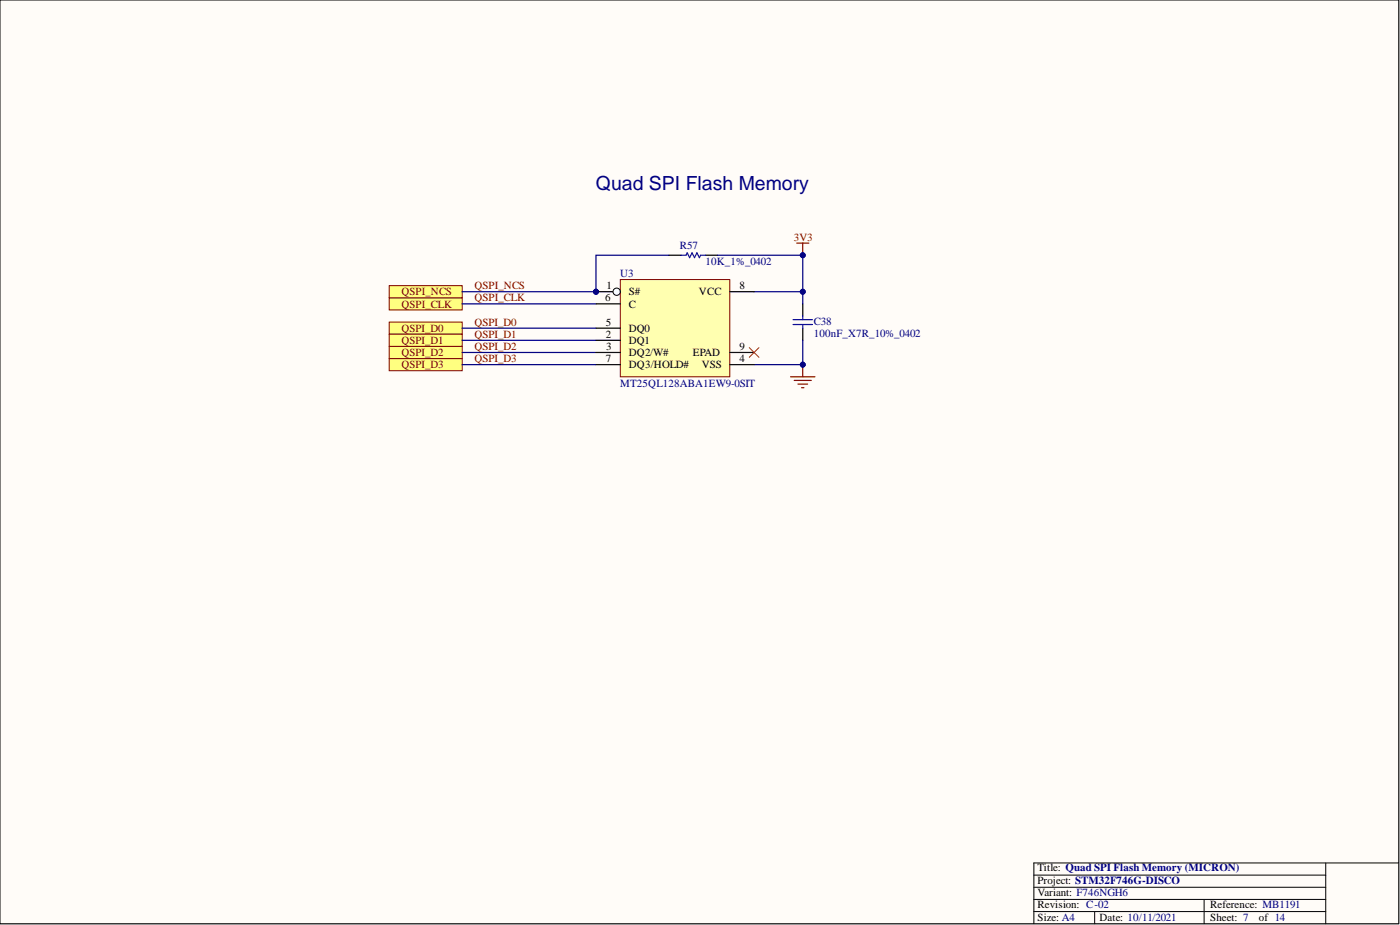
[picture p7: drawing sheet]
<svg xmlns="http://www.w3.org/2000/svg" width="292mm" height="193mm" viewBox="0 0 292 193" stroke-linecap="round" stroke-linejoin="round" font-family="sans-serif">
<defs><g id="words">
<text font-size="4.1" fill="#000080" x="124.3" y="39.7">Quad SPI Flash Memory</text>
<g font-size="2.3" fill="#000080">
<text x="141.9" y="52">R57</text>
<text x="129.4" y="57.8">U3</text>
<text x="147.2" y="55.3">10K_1%_0402</text>
<text x="169.8" y="67.7">C38</text>
<text x="169.8" y="70.2">100nF_X7R_10%_0402</text>
<text x="129.4" y="80.6">MT25QL128ABA1EW9-0SIT</text>
</g>
<g font-size="2.3" fill="#800000">
<text x="165.6" y="50.2">3V3</text>
<text x="83.7" y="64.2">QSPI_CLK</text>
<text x="83.7" y="61.6">QSPI_NCS</text>
<text x="99" y="60.3">QSPI_NCS</text>
<text x="99" y="62.9">QSPI_CLK</text>
<text x="83.7" y="69.2">QSPI_D0</text>
<text x="83.7" y="71.8">QSPI_D1</text>
<text x="99" y="68">QSPI_D0</text>
<text x="99" y="70.5">QSPI_D1</text>
<text x="83.7" y="76.8">QSPI_D3</text>
<text x="83.7" y="74.3">QSPI_D2</text>
<text x="99" y="73">QSPI_D2</text>
<text x="99" y="75.6">QSPI_D3</text>
</g>
<g font-size="2.3">
<text x="126.3" y="62.9">6</text>
<text x="126.5" y="60.3">1</text>
<text x="131.2" y="61.6">S#</text>
<text x="131.2" y="64.2">C</text>
<text x="145.8" y="61.6">VCC</text>
<text x="154.3" y="60.3">8</text>
<text x="126.4" y="68">5</text>
<text x="126.4" y="70.5">2</text>
<text x="131.2" y="69.2">DQ0</text>
<text x="131.2" y="71.8">DQ1</text>
<text x="126.4" y="75.6">7</text>
<text x="126.5" y="73">3</text>
<text x="131.2" y="74.3">DQ2/W#</text>
<text x="131.2" y="76.8">DQ3/HOLD#</text>
<text x="144.6" y="74.3">EPAD</text>
<text x="146.4" y="76.8">VSS</text>
<text x="154.3" y="75.6">4</text>
<text x="154.3" y="73">9</text>
<text x="216.5" y="181.8">Title: Quad SPI Flash Memory (MICRON)</text>
<text x="216.5" y="184.3">Project: STM32F746G-DISCO</text>
<text x="216.5" y="189.4">Revision: C-02</text>
<text x="216.5" y="186.9">Variant: F746NGH6</text>
<text x="252.5" y="189.4">Reference: MB1191</text>
<text x="216.5" y="192.2">Size: A4</text>
<text x="229.4" y="192.2">Date: 10/11/2021</text>
<text x="252.5" y="192.2">Sheet: 7</text>
<text x="262.7" y="192.2">of 14</text>
</g>
</g></defs>
<path d="M0 0h291.8v192.7h-291.8z" fill-rule="evenodd" fill="#fffcf8"/>
<path d="M0 0h291.8v192.7h-291.8z" fill="none" stroke="#000" stroke-width=".21"/>
<path d="M0 0h291.8v192.7h-291.8z" fill-rule="evenodd" fill="#fffcf8"/>
<path d="M0 0h291.8v192.7h-291.8zM215.7 182.6h60.9M215.7 185.1h60.9M215.7 190.2h60.9M215.7 187.6h60.9M228.4 190.2v2.5M251.2 187.6v5.1M276.6 180v12.7M291.8 180h-76.1v12.7" fill="none" stroke="#000" stroke-width=".21"/>
<path d="M166.2 50.7h2.6M167.5 50.7v2.5" fill="none" stroke="#800000" stroke-width=".25"/>
<circle cx="167.5" cy="53.2" r=".51" fill="#000080"/>
<circle cx="167.5" cy="53.2" r=".51" fill="none" stroke="#000080" stroke-width=".21"/>
<path d="M81.2 67.2h15.2v2.5h-15.2z" fill-rule="evenodd" fill="#ffff80"/>
<path d="M81.2 67.2h15.2v2.5h-15.2z" fill="none" stroke="#800000" stroke-width=".21"/>
<path d="M81.2 74.8h15.2v2.5h-15.2z" fill-rule="evenodd" fill="#ffff80"/>
<path d="M81.2 74.8h15.2v2.5h-15.2z" fill="none" stroke="#800000" stroke-width=".21"/>
<path d="M81.2 72.3h15.2v2.5h-15.2z" fill-rule="evenodd" fill="#ffff80"/>
<path d="M81.2 72.3h15.2v2.5h-15.2z" fill="none" stroke="#800000" stroke-width=".21"/>
<path d="M81.2 69.7h15.2v2.6h-15.2z" fill-rule="evenodd" fill="#ffff80"/>
<path d="M81.2 69.7h15.2v2.6h-15.2z" fill="none" stroke="#800000" stroke-width=".21"/>
<path d="M96.4 68.5h27.9M96.4 73.5h27.9M96.4 71h27.9M96.4 76.1h27.9" fill="none" stroke="#000080" stroke-width=".25"/>
<path d="M81.2 62.1h15.2v2.6h-15.2z" fill-rule="evenodd" fill="#ffff80"/>
<path d="M81.2 62.1h15.2v2.6h-15.2z" fill="none" stroke="#800000" stroke-width=".21"/>
<path d="M81.2 59.6h15.2v2.5h-15.2z" fill-rule="evenodd" fill="#ffff80"/>
<path d="M81.2 59.6h15.2v2.5h-15.2z" fill="none" stroke="#800000" stroke-width=".21"/>
<path d="M139.6 53.2h-15.3v7.7h-27.9" fill="none" stroke="#000080" stroke-width=".25"/>
<circle cx="124.3" cy="60.9" r=".51" fill="#000080"/>
<circle cx="124.3" cy="60.9" r=".51" fill="none" stroke="#000080" stroke-width=".21"/>
<path d="M139.6 53.2h2.5M147.2 53.2h2.5M167.5 63.4v2.5M167.5 68.5v2.5" fill="none" stroke="#000" stroke-width=".25"/>
<path d="M142.1 53.2h1l.3-.5 .5 1.1 .5-1.1 .5 1.1 .5-1.1 .5 1.1 .3-.6h1M165.5 66.7h4M165.5 67.7h4M167.5 65.9v.8M167.5 67.7v.8" fill="none" stroke="#00f" stroke-width=".25"/>
<path d="M165 78.6h5M165.7 79.4h3.6M167.5 76.1v2.5M166.5 80.1h2M167.2 80.9h.5" fill="none" stroke="#800000" stroke-width=".25"/>
<circle cx="167.5" cy="76.1" r=".51" fill="#000080"/>
<circle cx="167.5" cy="76.1" r=".51" fill="none" stroke="#000080" stroke-width=".21"/>
<path d="M167.5 71v5.1h-10.2" fill="none" stroke="#000080" stroke-width=".25"/>
<circle cx="167.5" cy="76.1" r=".51" fill="#000080"/>
<circle cx="167.5" cy="76.1" r=".51" fill="none" stroke="#000080" stroke-width=".21"/>
<path d="M157.3 60.9h10.2" fill="none" stroke="#000080" stroke-width=".25"/>
<circle cx="167.5" cy="60.9" r=".51" fill="#000080"/>
<circle cx="167.5" cy="60.9" r=".51" fill="none" stroke="#000080" stroke-width=".21"/>
<path d="M149.7 53.2h17.8v10.2" fill="none" stroke="#000080" stroke-width=".25"/>
<circle cx="167.5" cy="60.9" r=".51" fill="#000080"/>
<circle cx="167.5" cy="60.9" r=".51" fill="none" stroke="#000080" stroke-width=".21"/>
<circle cx="167.5" cy="53.2" r=".51" fill="#000080"/>
<circle cx="167.5" cy="53.2" r=".51" fill="none" stroke="#000080" stroke-width=".21"/>
<path d="M96.4 63.4h27.9" fill="none" stroke="#000080" stroke-width=".25"/>
<circle cx="124.3" cy="60.9" r=".51" fill="#000080"/>
<circle cx="124.3" cy="60.9" r=".51" fill="none" stroke="#000080" stroke-width=".21"/>
<path d="M129.4 58.3h22.9v20.3h-22.9z" fill-rule="evenodd" fill="#ffffb0"/>
<path d="M129.4 58.3h22.9v20.3h-22.9z" fill="none" stroke="#800000" stroke-width=".21"/>
<path d="M124.3 60.9h5.1M152.3 60.9h5M152.3 76.1h5" fill="none" stroke="#000" stroke-width=".25"/>
<circle cx="128.7" cy="60.9" r=".76" fill="#f8fcff"/>
<circle cx="128.7" cy="60.9" r=".76" fill="none" stroke="#000" stroke-width=".21"/>
<circle cx="124.3" cy="60.9" r=".51" fill="#000080"/>
<circle cx="124.3" cy="60.9" r=".51" fill="none" stroke="#000080" stroke-width=".21"/>
<path d="M124.3 63.4h5.1M124.3 68.5h5.1M124.3 71h5.1M124.3 73.5h5.1M124.3 76.1h5.1M152.3 73.5h5" fill="none" stroke="#000" stroke-width=".25"/>
<path d="M156.3 72.5l2.1 2M158.4 72.5l-2.1 2" fill="none" stroke="#f00" stroke-width=".21"/>
<use href="#words"/>
</svg>
